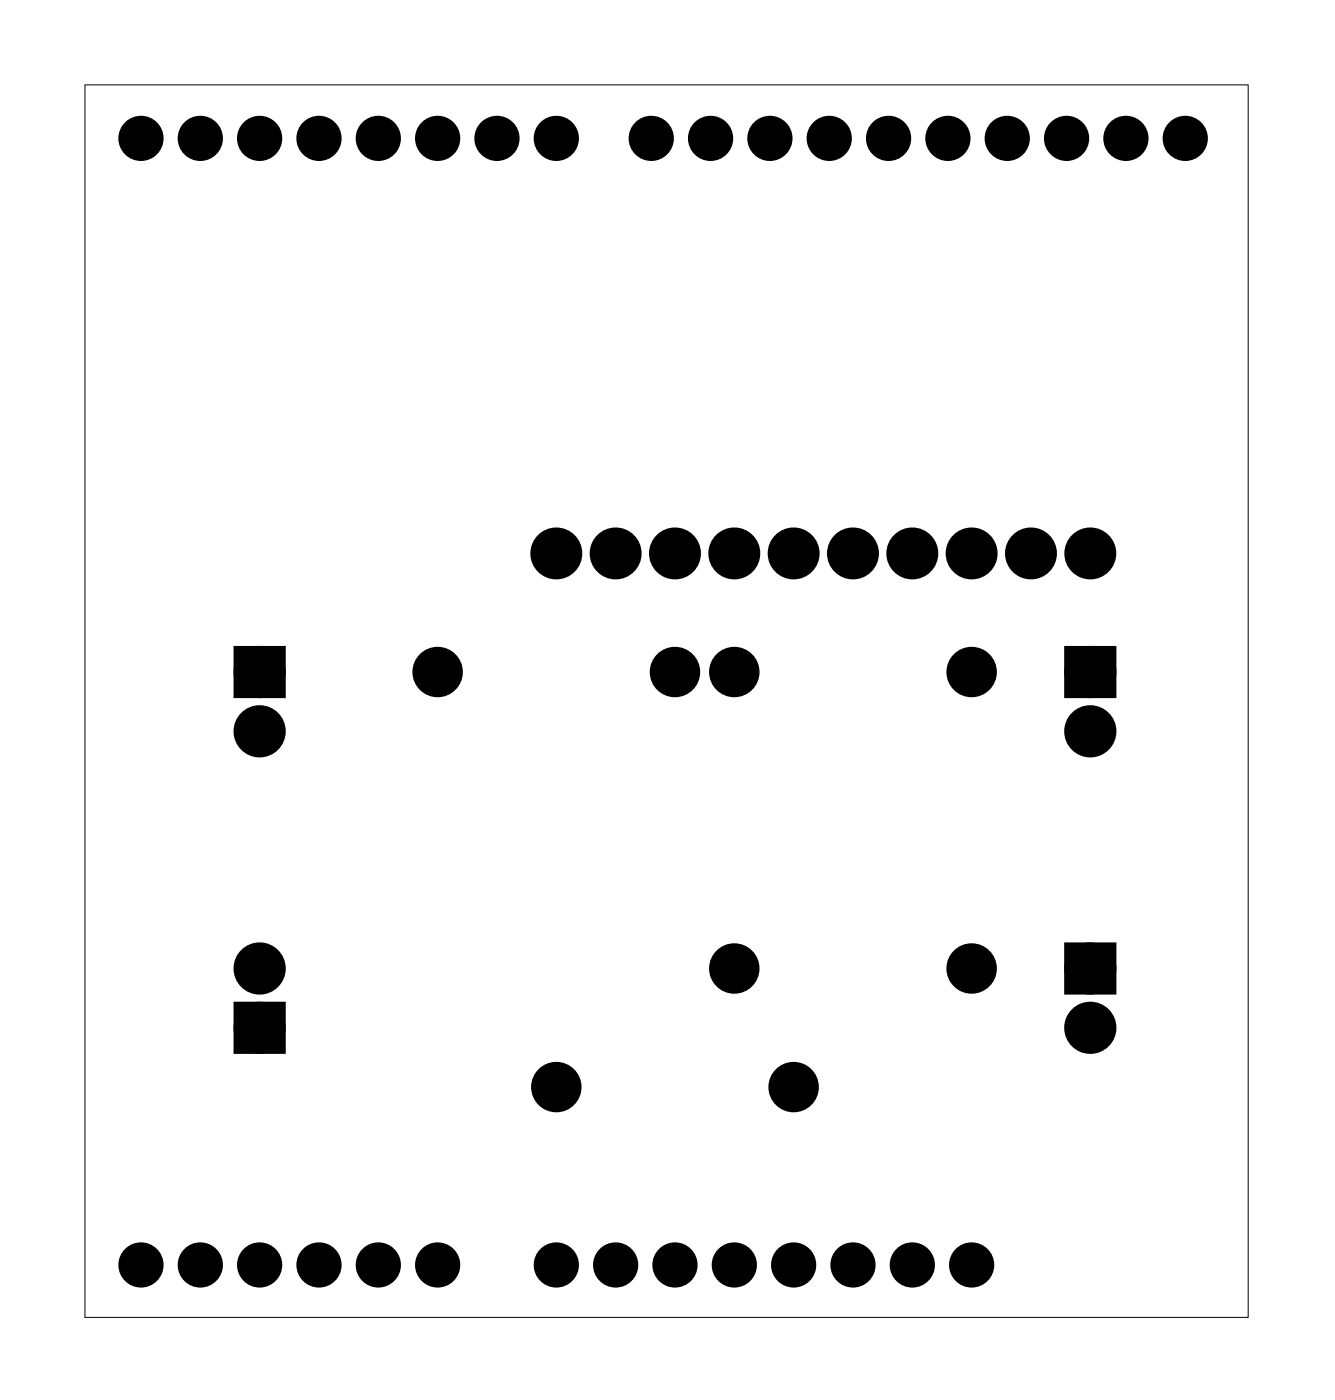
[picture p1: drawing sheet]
<svg xmlns="http://www.w3.org/2000/svg" width="57mm" height="60mm" viewBox="0 0 57 60" stroke-linecap="round" stroke-linejoin="round" font-family="sans-serif">
<path d="M3.6 3.6h49.8v52.8h-49.8z" fill="none" stroke="#000" stroke-width=".04"/>
<g fill="#000">
<path d="M10.4 28.1h1.5v1.4h-1.5zM45.9 28.1h1.5v1.4h-1.5zM10.4 43.3h1.5v1.5h-1.5zM45.9 40.8h1.5v1.4h-1.5z"/>
<circle cx="23.8" cy="23.7" r=".76"/>
<circle cx="26.4" cy="23.7" r=".76"/>
<circle cx="28.9" cy="23.7" r=".76"/>
<circle cx="31.4" cy="23.7" r=".76"/>
<circle cx="34" cy="23.7" r=".76"/>
<circle cx="36.5" cy="23.7" r=".76"/>
<circle cx="39.1" cy="23.7" r=".76"/>
<circle cx="41.6" cy="23.7" r=".76"/>
<circle cx="44.1" cy="23.7" r=".76"/>
<circle cx="46.7" cy="23.7" r=".76"/>
</g>
<g fill="none" stroke="#000" stroke-width=".7" stroke-linecap="butt">
<circle cx="23.8" cy="23.7" r=".76"/>
<circle cx="26.4" cy="23.7" r=".76"/>
<circle cx="28.9" cy="23.7" r=".76"/>
<circle cx="31.4" cy="23.7" r=".76"/>
<circle cx="34" cy="23.7" r=".76"/>
<circle cx="36.5" cy="23.7" r=".76"/>
<circle cx="39.1" cy="23.7" r=".76"/>
<circle cx="41.6" cy="23.7" r=".76"/>
<circle cx="44.1" cy="23.7" r=".76"/>
<circle cx="46.7" cy="23.7" r=".76"/>
</g>
<g fill="none" stroke="#000" stroke-width=".76" stroke-linecap="butt">
<path d="M10.4 28.1h1.5v1.4h-1.5zM45.9 28.1h1.5v1.4h-1.5zM10.4 43.3h1.5v1.5h-1.5zM45.9 40.8h1.5v1.4h-1.5z"/>
<circle cx="11.1" cy="28.8" r=".74"/>
<circle cx="11.1" cy="31.3" r=".74"/>
<circle cx="18.7" cy="28.8" r=".7"/>
<circle cx="28.9" cy="28.8" r=".7"/>
<circle cx="31.4" cy="28.8" r=".7"/>
<circle cx="41.6" cy="28.8" r=".7"/>
<circle cx="46.7" cy="28.8" r=".74"/>
<circle cx="46.7" cy="31.3" r=".74"/>
<circle cx="11.1" cy="41.5" r=".74"/>
<circle cx="11.1" cy="44" r=".74"/>
<circle cx="23.8" cy="46.6" r=".7"/>
<circle cx="31.4" cy="41.5" r=".7"/>
<circle cx="34" cy="46.6" r=".7"/>
<circle cx="41.6" cy="41.5" r=".7"/>
<circle cx="46.7" cy="41.5" r=".74"/>
<circle cx="46.7" cy="44" r=".74"/>
</g>
<g fill="#000">
<circle cx="6" cy="5.9" r=".66"/>
<circle cx="8.6" cy="5.9" r=".66"/>
<circle cx="11.1" cy="5.9" r=".66"/>
<circle cx="13.7" cy="5.9" r=".66"/>
<circle cx="16.2" cy="5.9" r=".66"/>
<circle cx="18.7" cy="5.9" r=".66"/>
<circle cx="21.3" cy="5.9" r=".66"/>
<circle cx="23.8" cy="5.9" r=".66"/>
<circle cx="27.9" cy="5.9" r=".66"/>
<circle cx="30.4" cy="5.9" r=".66"/>
<circle cx="33" cy="5.9" r=".66"/>
<circle cx="35.5" cy="5.9" r=".66"/>
<circle cx="38" cy="5.9" r=".66"/>
<circle cx="40.6" cy="5.9" r=".66"/>
<circle cx="43.1" cy="5.9" r=".66"/>
<circle cx="45.7" cy="5.9" r=".66"/>
<circle cx="48.2" cy="5.9" r=".66"/>
<circle cx="50.7" cy="5.9" r=".66"/>
<circle cx="11.1" cy="28.8" r=".74"/>
<circle cx="11.1" cy="31.3" r=".74"/>
<circle cx="18.7" cy="28.8" r=".7"/>
<circle cx="28.9" cy="28.8" r=".7"/>
<circle cx="31.4" cy="28.8" r=".7"/>
<circle cx="41.6" cy="28.8" r=".7"/>
<circle cx="46.7" cy="28.8" r=".74"/>
<circle cx="46.7" cy="31.3" r=".74"/>
<circle cx="6" cy="54.2" r=".66"/>
<circle cx="8.6" cy="54.2" r=".66"/>
<circle cx="11.1" cy="54.2" r=".66"/>
<circle cx="11.1" cy="44" r=".74"/>
<circle cx="11.1" cy="41.5" r=".74"/>
<circle cx="13.7" cy="54.2" r=".66"/>
<circle cx="16.2" cy="54.2" r=".66"/>
<circle cx="18.7" cy="54.2" r=".66"/>
<circle cx="23.8" cy="46.6" r=".7"/>
<circle cx="23.8" cy="54.2" r=".66"/>
<circle cx="26.4" cy="54.2" r=".66"/>
<circle cx="28.9" cy="54.2" r=".66"/>
<circle cx="31.4" cy="41.5" r=".7"/>
<circle cx="31.4" cy="54.2" r=".66"/>
<circle cx="34" cy="46.6" r=".7"/>
<circle cx="34" cy="54.2" r=".66"/>
<circle cx="36.5" cy="54.2" r=".66"/>
<circle cx="39.1" cy="54.2" r=".66"/>
<circle cx="41.6" cy="41.5" r=".7"/>
<circle cx="41.6" cy="54.2" r=".66"/>
<circle cx="46.7" cy="41.5" r=".74"/>
<circle cx="46.7" cy="44" r=".74"/>
</g>
<g fill="none" stroke="#000" stroke-width=".61" stroke-linecap="butt">
<circle cx="6" cy="5.9" r=".66"/>
<circle cx="8.6" cy="5.9" r=".66"/>
<circle cx="11.1" cy="5.9" r=".66"/>
<circle cx="13.7" cy="5.9" r=".66"/>
<circle cx="16.2" cy="5.9" r=".66"/>
<circle cx="18.7" cy="5.9" r=".66"/>
<circle cx="21.3" cy="5.9" r=".66"/>
<circle cx="23.8" cy="5.9" r=".66"/>
<circle cx="27.9" cy="5.9" r=".66"/>
<circle cx="30.4" cy="5.9" r=".66"/>
<circle cx="33" cy="5.9" r=".66"/>
<circle cx="35.5" cy="5.9" r=".66"/>
<circle cx="38" cy="5.9" r=".66"/>
<circle cx="40.6" cy="5.9" r=".66"/>
<circle cx="43.1" cy="5.9" r=".66"/>
<circle cx="45.7" cy="5.9" r=".66"/>
<circle cx="48.2" cy="5.9" r=".66"/>
<circle cx="50.7" cy="5.9" r=".66"/>
<circle cx="6" cy="54.2" r=".66"/>
<circle cx="8.6" cy="54.2" r=".66"/>
<circle cx="11.1" cy="54.2" r=".66"/>
<circle cx="13.7" cy="54.2" r=".66"/>
<circle cx="16.2" cy="54.2" r=".66"/>
<circle cx="18.7" cy="54.2" r=".66"/>
<circle cx="23.8" cy="54.2" r=".66"/>
<circle cx="26.4" cy="54.2" r=".66"/>
<circle cx="28.9" cy="54.2" r=".66"/>
<circle cx="31.4" cy="54.2" r=".66"/>
<circle cx="34" cy="54.2" r=".66"/>
<circle cx="36.5" cy="54.2" r=".66"/>
<circle cx="39.1" cy="54.2" r=".66"/>
<circle cx="41.6" cy="54.2" r=".66"/>
</g>
</svg>
